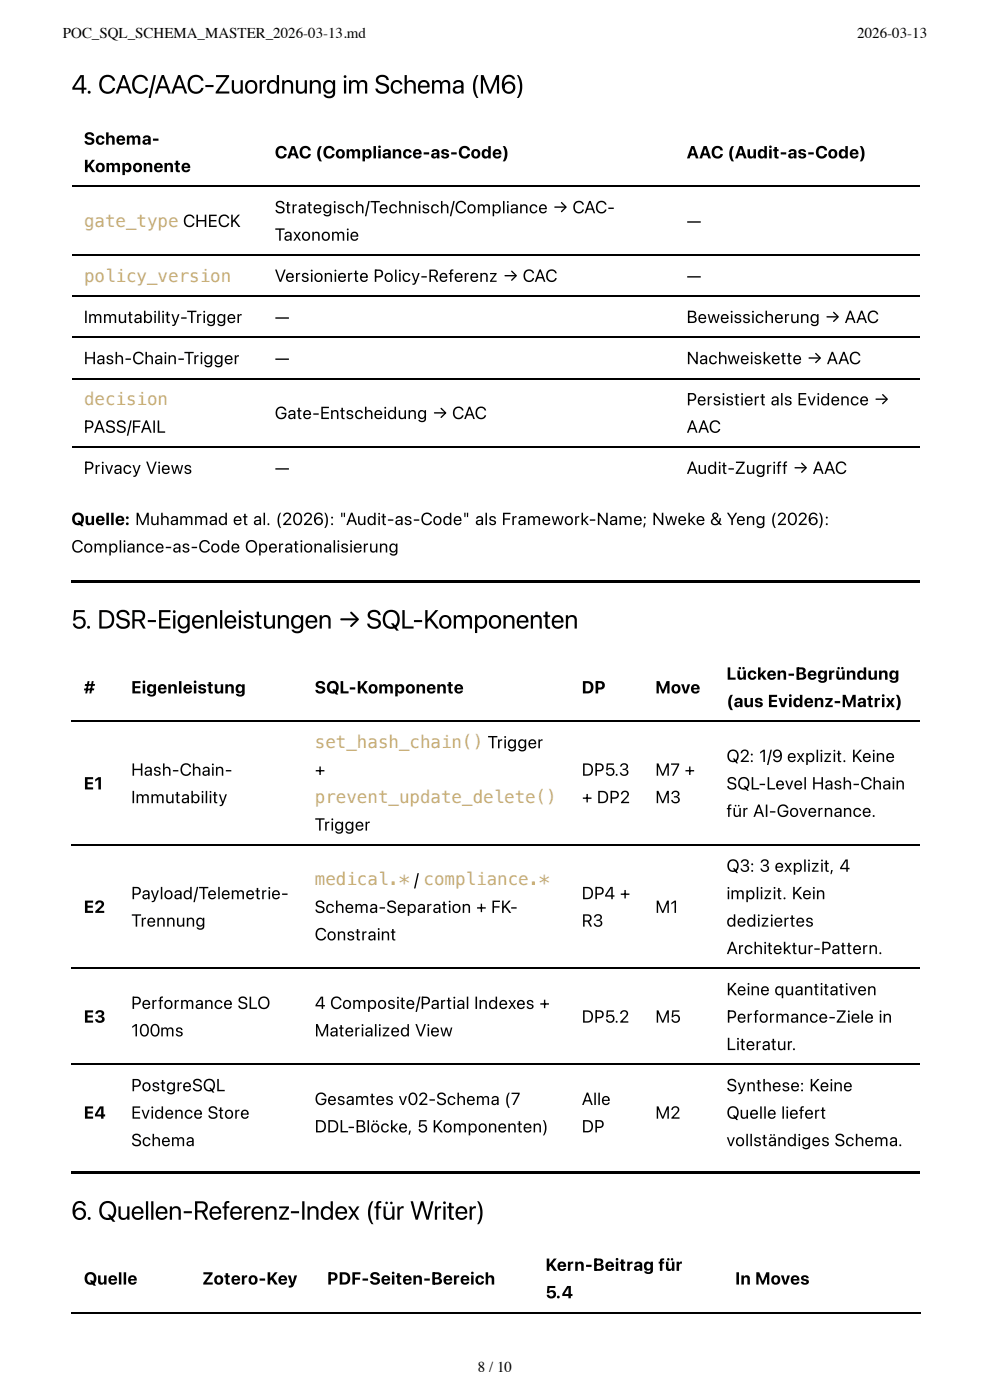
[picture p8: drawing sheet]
<svg xmlns="http://www.w3.org/2000/svg" width="210mm" height="297mm" viewBox="0 0 210 297" stroke-linecap="round" stroke-linejoin="round" font-family="sans-serif">
<defs><g id="words">
<g font-size="5.6">
<text x="15.1" y="19.8">4. CAC/AAC-Zuordnung im Schema (M6)</text>
<text x="15.1" y="133.4">5. DSR-Eigenleistungen → SQL-Komponenten</text>
<text x="15.1" y="258.8">6. Quellen-Referenz-Index (für Writer)</text>
</g>
<g font-size="3.7">
<text x="17.8" y="30.7">Schema-</text>
<text x="58.3" y="33.6">CAC (Compliance-as-Code)</text>
<text x="145.6" y="33.6">AAC (Audit-as-Code)</text>
<text x="17.8" y="36.5">Komponente</text>
<text x="58.3" y="45.2">Strategisch/Technisch/Compliance → CAC-</text>
<text x="58.3" y="51.1">Taxonomie</text>
<text x="145.6" y="48.2">—</text>
<text x="58.3" y="59.8">Versionierte Policy-Referenz → CAC</text>
<text x="145.6" y="59.8">—</text>
<text x="17.8" y="68.5">Immutability-Trigger</text>
<text x="58.3" y="68.5">—</text>
<text x="145.6" y="68.5">Beweissicherung → AAC</text>
<text x="17.8" y="77.3">Hash-Chain-Trigger</text>
<text x="58.3" y="77.3">—</text>
<text x="145.6" y="77.3">Nachweiskette → AAC</text>
<text x="58.3" y="88.9">Gate-Entscheidung → CAC</text>
<text x="145.6" y="86">Persistiert als Evidence →</text>
<text x="17.8" y="91.8">PASS/FAIL</text>
<text x="145.6" y="91.8">AAC</text>
<text x="17.8" y="100.5">Privacy Views</text>
<text x="58.3" y="100.5">—</text>
<text x="145.6" y="100.5">Audit-Zugriff → AAC</text>
<text x="15.1" y="111.4">Quelle: Muhammad et al. (2026): &quot;Audit-as-Code&quot; als Framework-Name; Nweke &amp; Yeng (2026):</text>
<text x="15.1" y="117.2">Compliance-as-Code Operationalisierung</text>
<text x="17.8" y="147.1">#</text>
<text x="27.8" y="147.1">Eigenleistung</text>
<text x="66.7" y="147.1">SQL-Komponente</text>
<text x="123.4" y="147.1">DP</text>
<text x="139" y="147.1">Move</text>
<text x="154.1" y="144.2">Lücken-Begründung</text>
<text x="154.1" y="150">(aus Evidenz-Matrix)</text>
<text x="154.1" y="161.7">Q2: 1/9 explizit. Keine</text>
<text x="17.8" y="167.5">E1</text>
<text x="27.8" y="164.6">Hash-Chain-</text>
<text x="66.7" y="164.6">+</text>
<text x="123.4" y="164.6">DP5.3</text>
<text x="139" y="164.6">M7 +</text>
<text x="154.1" y="167.5">SQL-Level Hash-Chain</text>
<text x="27.8" y="170.4">Immutability</text>
<text x="123.4" y="170.4">+ DP2</text>
<text x="139" y="170.4">M3</text>
<text x="154.1" y="173.3">für AI-Governance.</text>
<text x="66.7" y="176.2">Trigger</text>
<text x="154.1" y="184.9">Q3: 3 explizit, 4</text>
<text x="27.8" y="190.8">Payload/Telemetrie-</text>
<text x="123.4" y="190.8">DP4 +</text>
<text x="154.1" y="190.8">implizit. Kein</text>
<text x="17.8" y="193.7">E2</text>
<text x="27.8" y="196.6">Trennung</text>
<text x="66.7" y="193.7">Schema-Separation + FK-</text>
<text x="123.4" y="196.6">R3</text>
<text x="139" y="193.7">M1</text>
<text x="154.1" y="196.6">dediziertes</text>
<text x="66.7" y="199.5">Constraint</text>
<text x="154.1" y="202.4">Architektur-Pattern.</text>
<text x="27.8" y="214">Performance SLO</text>
<text x="66.7" y="214">4 Composite/Partial Indexes +</text>
<text x="154.1" y="211.1">Keine quantitativen</text>
<text x="17.8" y="217">E3</text>
<text x="27.8" y="219.9">100ms</text>
<text x="66.7" y="219.9">Materialized View</text>
<text x="123.4" y="217">DP5.2</text>
<text x="139" y="217">M5</text>
<text x="154.1" y="217">Performance-Ziele in</text>
<text x="154.1" y="222.8">Literatur.</text>
<text x="27.8" y="231.5">PostgreSQL</text>
<text x="154.1" y="231.5">Synthese: Keine</text>
<text x="17.8" y="237.3">E4</text>
<text x="27.8" y="237.3">Evidence Store</text>
<text x="66.7" y="234.4">Gesamtes v02-Schema (7</text>
<text x="123.4" y="234.4">Alle</text>
<text x="139" y="237.3">M2</text>
<text x="154.1" y="237.3">Quelle liefert</text>
<text x="27.8" y="243.2">Schema</text>
<text x="66.7" y="240.2">DDL-Blöcke, 5 Komponenten)</text>
<text x="123.4" y="240.2">DP</text>
<text x="154.1" y="243.2">vollständiges Schema.</text>
<text x="115.7" y="269.6">Kern-Beitrag für</text>
<text x="17.8" y="272.5">Quelle</text>
<text x="42.9" y="272.5">Zotero-Key</text>
<text x="69.4" y="272.5">PDF-Seiten-Bereich</text>
<text x="115.7" y="275.4">5.4</text>
<text x="155.9" y="272.5">In Moves</text>
</g>
<g font-size="3.7" fill="#c9ae75">
<text x="17.8" y="48.2">gate_type CHECK</text>
<text x="17.8" y="59.8">policy_version</text>
<text x="17.8" y="86">decision</text>
<text x="66.8" y="158.8">set_hash_chain() Trigger</text>
<text x="66.8" y="170.4">prevent_update_delete()</text>
<text x="66.8" y="187.9">medical.* / compliance.*</text>
</g>
<g font-size="3.2">
<text x="13.3" y="8.1">POC_SQL_SCHEMA_MASTER_2026-03-13.md</text>
<text x="181.8" y="8.1">2026-03-13</text>
<text x="101.3" y="291">8 / 10</text>
</g>
</g></defs>
<path d="M15.2 39.6h179.9M15.2 54.1h179.9M15.2 71.6h179.9M15.2 62.8h179.9M15.2 94.9h179.9M15.2 80.3h179.9M15.2 153.1h179.9M15.2 179.3h179.9M15.2 205.4h179.9M15.2 225.8h179.9M15.2 278.5h179.9" fill="none" stroke="#000" stroke-width=".26"/>
<path d="M15.2 123h179.9v.6h-179.9zM15.2 248.4h179.9v.6h-179.9z" fill="#000"/>
<use href="#words"/>
</svg>
